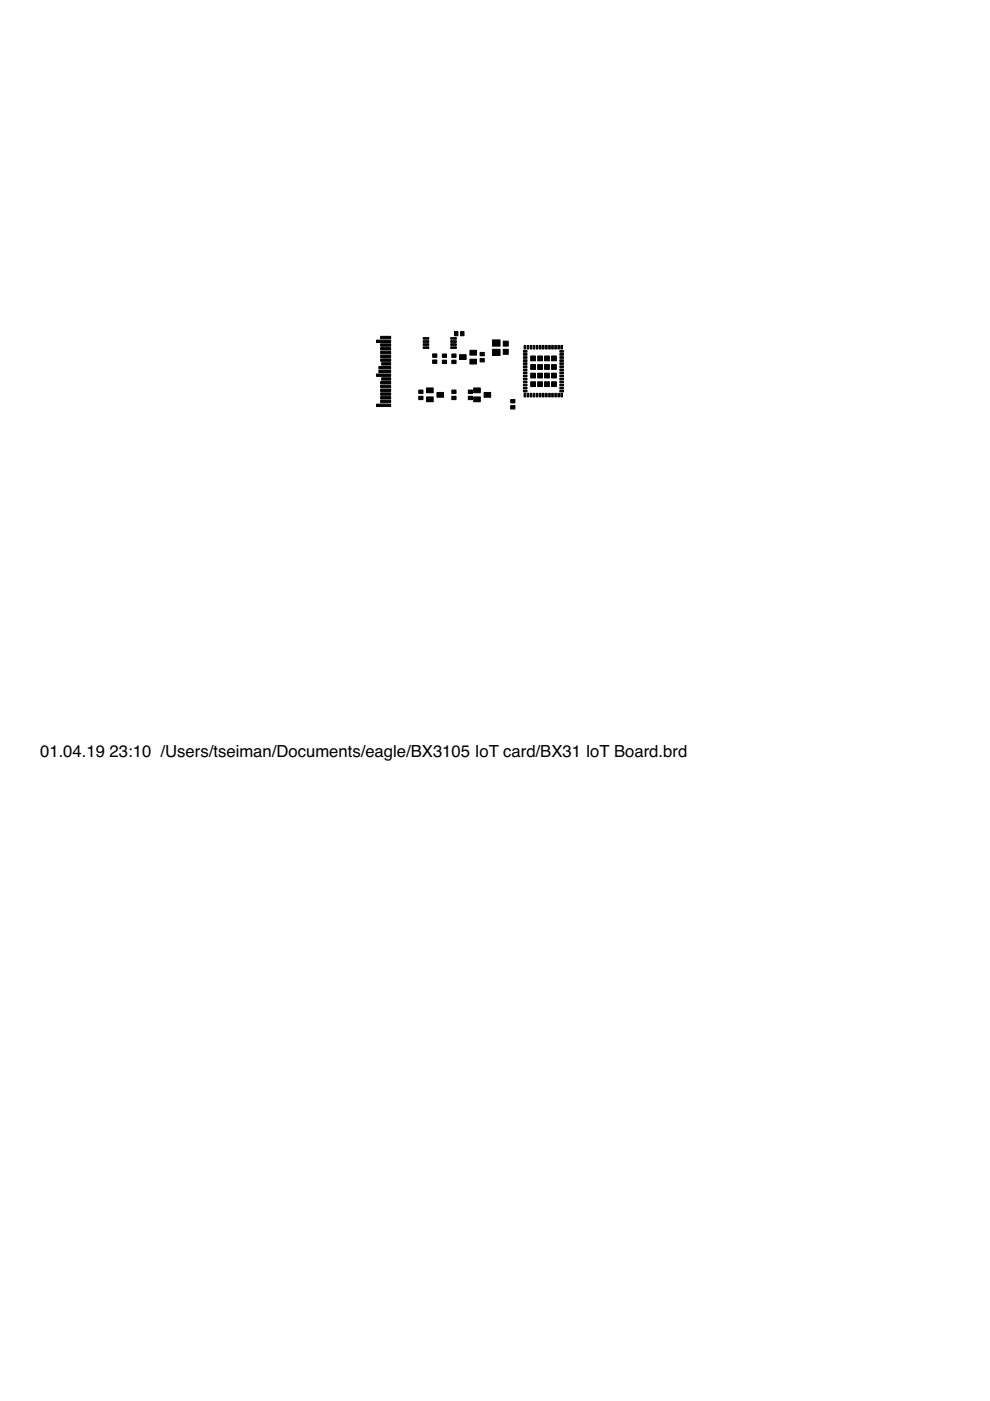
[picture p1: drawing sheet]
<svg xmlns="http://www.w3.org/2000/svg" width="210mm" height="297mm" viewBox="0 0 210 297" stroke-linecap="round" stroke-linejoin="round" font-family="sans-serif">
<defs><g id="words">
<g font-size="3.5">
<text x="8.5" y="160.5">01.04.19</text>
<text x="23.2" y="160.5">23:10 /Users/tseiman/Documents/eagle/BX3105 IoT card/BX31 IoT Board.brd</text>
</g>
</g></defs>
<g fill="#000" stroke="#000" stroke-width=".21">
<path d="M79.8 79.3h3v.5h-3zM79.8 72.1h3v.5h-3zM80.3 78.5h2.5v.5h-2.5zM80.3 77.7h2.5v.5h-2.5zM80.7 76.1h2.1v.5h-2.1zM80.7 75.3h2.1v.5h-2.1zM80.7 74.5h2.1v.5h-2.1zM80.7 73.7h2.1v.5h-2.1zM80.7 72.9h2.1v.5h-2.1zM80.7 71.3h2.1v.5h-2.1zM80.9 76.9h1.9v.5h-1.9zM89.7 71.6h1.2v.3h-1.2z"/>
<path d="M89.7 72.2h1.2v.4h-1.2zM89.7 72.9h1.2v.3h-1.2zM89.7 73.5h1.2v.4h-1.2zM91.7 75h.9v.8h-.9zM91.7 76.3h.9v.7h-.9zM93.8 75.1h.9v.7h-.9zM93.8 76.4h.9v.7h-.9zM95.6 73.5h1.2v.4h-1.2zM95.6 72.9h1.2v.3h-1.2zM95.6 72.2h1.2v.4h-1.2zM95.6 71.6h1.2v.3h-1.2zM95.8 75.1h.9v.7h-.9z"/>
<path d="M95.8 76.4h.9v.7h-.9zM96.4 70.3h.7v.9h-.7zM97.4 75.2h1.4v1h-1.4zM97.7 70.3h.7v.9h-.7zM99.6 74.3h1.4v1h-1.4zM99.6 76.2h1.4v1h-1.4zM101.8 74.7h.9v.7h-.9zM101.8 76h.9v.7h-.9zM104.4 74.1h1.6v1.3h-1.6zM104.4 72.1h1.6v1.3h-1.6zM106.7 74.1h1.1v1h-1.1zM106.7 72.3h1.1v1.1h-1.1z"/>
<path d="M111 79.5h.7v.4h-.7zM111 78.9h.7v.3h-.7zM111 78.2h.7v.4h-.7zM111 77.6h.7v.3h-.7zM111 76.9h.7v.4h-.7zM111 76.3h.7v.3h-.7zM111 75.6h.7v.4h-.7zM111 75h.7v.3h-.7zM111 74.3h.7v.4h-.7zM111.1 73.2h.4v.8h-.4zM111.8 73.2h.3v.8h-.3zM112.4 73.2h.4v.8h-.4z"/>
<path d="M112.5 75.5h1v1h-1zM112.5 79.1h1v1h-1zM112.5 77.3h1v1h-1zM112.8 75.7h.5v.5h-.5zM113.1 73.2h.3v.8h-.3zM113.7 73.2h.4v.8h-.4zM114 79.1h1v1h-1zM114 77.3h1v1h-1zM114 75.5h1v1h-1zM114.4 73.2h.3v.8h-.3zM115 73.2h.4v.8h-.4zM115.5 79.1h1v1h-1z"/>
<path d="M115.5 77.3h1v1h-1zM115.5 75.5h1v1h-1zM115.7 73.2h.3v.8h-.3zM116.3 73.2h.4v.8h-.4zM116.9 79.1h1.1v1h-1.1zM116.9 77.3h1.1v1h-1.1zM116.9 75.5h1.1v1h-1.1zM117 73.2h.3v.8h-.3zM117.6 73.2h.4v.8h-.4zM118.3 73.2h.3v.8h-.3zM118.7 79.5h.8v.4h-.8zM118.7 78.9h.8v.3h-.8z"/>
<path d="M118.7 78.2h.8v.4h-.8zM118.7 77.6h.8v.3h-.8zM118.7 76.9h.8v.4h-.8zM118.7 76.3h.8v.3h-.8zM118.7 75.6h.8v.4h-.8zM118.7 75h.8v.3h-.8zM118.7 74.3h.8v.4h-.8zM118.9 73.2h.4v.8h-.4zM79.8 85.7h3v.5h-3zM80.7 84.9h2.1v.5h-2.1zM80.7 84.1h2.1v.5h-2.1zM80.7 83.3h2.1v.5h-2.1z"/>
<path d="M80.7 82.5h2.1v.5h-2.1zM80.7 81.7h2.1v.5h-2.1zM80.7 80.9h2.1v.5h-2.1zM80.9 80.1h1.9v.5h-1.9zM88.8 84h.9v.7h-.9zM88.8 82.7h.9v.7h-.9zM90.4 84.2h1.4v1h-1.4zM90.4 82.3h1.4v1h-1.4zM92.6 83.2h1.4v1h-1.4zM95.8 84h.9v.7h-.9zM95.8 82.7h.9v.7h-.9zM99.3 82.7h.9v.7h-.9z"/>
<path d="M99.3 84h.9v.7h-.9zM100.4 84.2h1.4v1h-1.4zM100.4 82.3h1.4v1h-1.4zM102.6 83.2h1.4v1h-1.4zM108.3 86h.9v.7h-.9zM108.3 84.7h.9v.7h-.9zM111 82.8h.7v.3h-.7zM111 82.1h.7v.4h-.7zM111 81.5h.7v.3h-.7zM111 80.8h.7v.4h-.7zM111 80.2h.7v.3h-.7zM111.1 83.4h.4v.8h-.4z"/>
<path d="M111.8 83.4h.3v.8h-.3zM112.4 83.4h.4v.8h-.4zM112.5 80.9h1v1.1h-1zM113.1 83.4h.3v.8h-.3zM113.7 83.4h.4v.8h-.4zM114 80.9h1v1.1h-1zM114.4 83.4h.3v.8h-.3zM115 83.4h.4v.8h-.4zM115.5 80.9h1v1.1h-1zM115.7 83.4h.3v.8h-.3zM116.3 83.4h.4v.8h-.4zM116.9 80.9h1.1v1.1h-1.1z"/>
<path d="M117 83.4h.3v.8h-.3zM117.6 83.4h.4v.8h-.4zM118.3 83.4h.3v.8h-.3zM118.7 82.8h.8v.3h-.8zM118.7 82.1h.8v.4h-.8zM118.7 81.5h.8v.3h-.8zM118.7 80.8h.8v.4h-.8zM118.7 80.2h.8v.3h-.8zM118.9 83.4h.4v.8h-.4z"/>
</g>
<use href="#words"/>
</svg>
